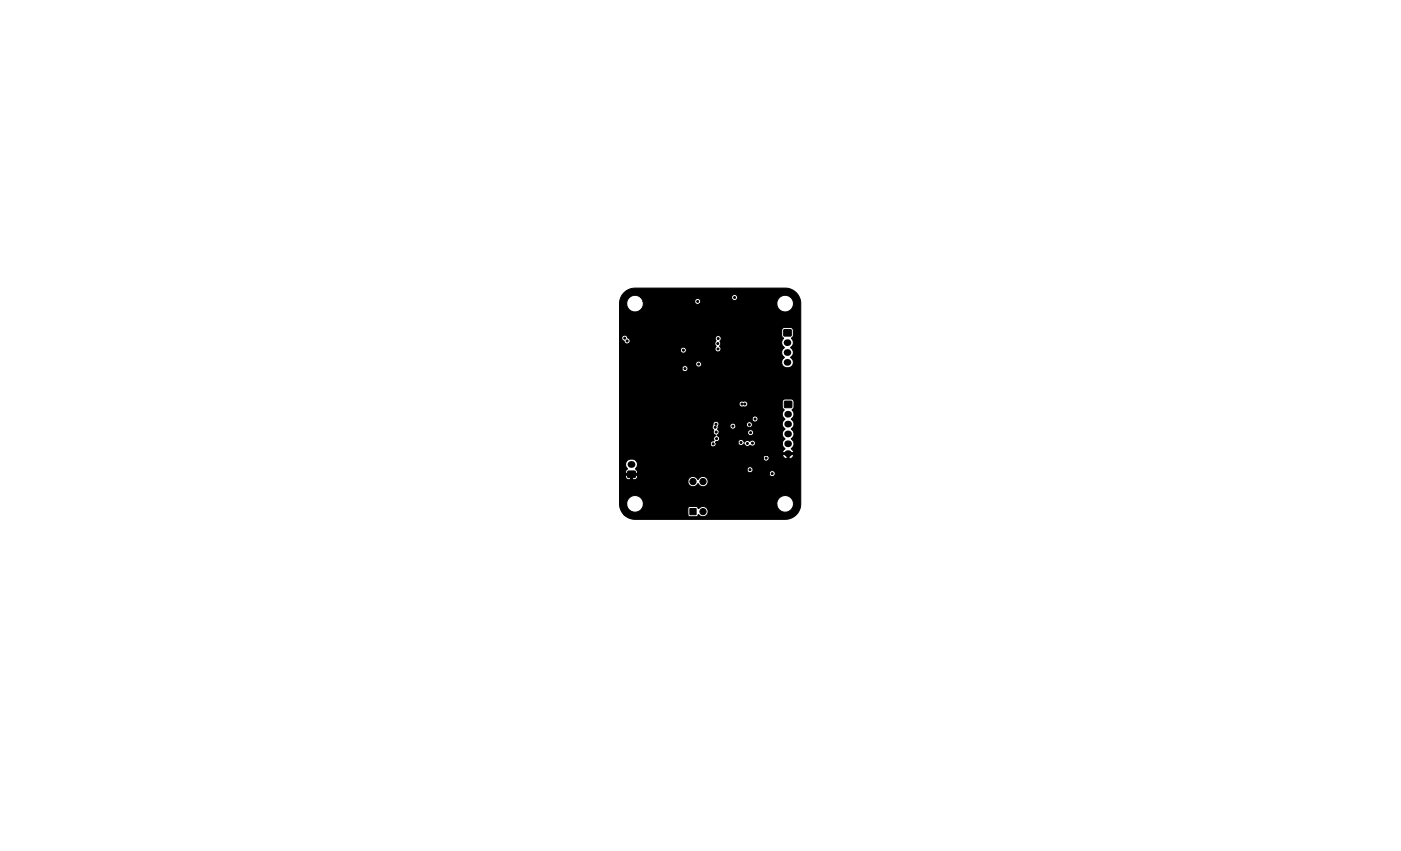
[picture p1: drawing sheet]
<svg xmlns="http://www.w3.org/2000/svg" width="356mm" height="216mm" viewBox="0 0 356 216" stroke-linecap="round" stroke-linejoin="round" font-family="sans-serif">
<g fill="#000" stroke="#000" stroke-width=".25">
<path d="M158.3 74.4a3.9 3.9 0 0 1 2.9-1.3h38.1a3.9 3.9 0 0 1 3.9 3.9v50.9a3.9 3.9 0 0 1-3.9 3.9h-38.2a3.9 3.9 0 0 1-2.7-1.2h16.2l.4 .5h1.7l.7-.5a1.32 1.32 0 0 0 2 0 1.32 1.32 0 0 0-.2-1.9 1.32 1.32 0 0 0-1.9 .3l-.5-.5-1.9 .1-.3 .3v1.7h-16.2l-.1-.1a3.9 3.9 0 0 1-1.1-2.5h1.9v.2a2.11 2.11 0 0 0 2.2 1.7 2.11 2.11 0 0 0 2-1.9h33.9v.2a2.11 2.11 0 0 0 3.4 1.3 2.11 2.11 0 0 0-.5-3.6 2.11 2.11 0 0 0-2.9 2.1h-33.9v-.3a2.11 2.11 0 0 0-2.2-2 2.11 2.11 0 0 0-2 2.3h-1.9v-5.8h17.4a1.35 1.35 0 0 0 1.1 1.3 1.35 1.35 0 0 0 1.5-.8 1.34 1.34 0 0 0 2 .5 1.34 1.34 0 0 0 0-2.1 1.34 1.34 0 0 0-2 .6 1.35 1.35 0 0 0-1.5-.8 1.35 1.35 0 0 0-1.1 1.3h-17.4v-1.2h1.6l.1 .4 .6 .3h1.7l.4-.3 .2-.4v-.4h-1.3v1.1h-.5v-1.1h-1.2v.4h-1.6v-.9h38l.1 .2a.76 .76 0 0 0 1.2 .5 .76 .76 0 0 0-.2-1.3 .76 .76 0 0 0-1.1 .6h-38v-2.3h1.6l.5 1.2-.5 .4v.7h3v-.5l-.3-.4h28.1a.76 .76 0 0 0 1.1 .7 .76 .76 0 0 0 .1-1.3 .76 .76 0 0 0-1.2 .4v.2h-28.1l-.2-.3a1.36 1.36 0 0 0 .4-1.5 1.36 1.36 0 0 0-1.2-.9h-.5a1.35 1.35 0 0 0-1.2 1v.3h-1.6v-1.6h36.5v.2a.76 .76 0 0 0 1.2 .4 .76 .76 0 0 0-.1-1.3 .76 .76 0 0 0-1.1 .7h-36.5v-.8l41.4 .1a1.3 1.3 0 0 0 1.2 .9h.5a1.3 1.3 0 0 0 1.2-1l-1.2-.1v1.1h-.5v-1.1l-42.6 .1v-2.8h23.1a.76 .76 0 0 0 .9 .8 .76 .76 0 0 0 .5-1.2h5.6v.2a.82 .82 0 0 0 .7 .6 .82 .82 0 0 0 .9-.4l.1 .1a.78 .78 0 0 0 .6 .6 .78 .78 0 0 0 .8-.3h.1a.76 .76 0 0 0 1.2-.5h6.9l.1 .7 .5 .7-.6 .9h2.9l-.7-1a1.41 1.41 0 0 0 .1-2.4l-.1-.1a1.43 1.43 0 0 0 .1-2.4l.4-.6 .2-.6-.1-.7-.5-.7a1.44 1.44 0 0 0 .1-2.3l.5-.7-.1-1.8-.5-.3h-1.6l-.5 .2-.2 .5v1.4l.4 .7a1.6 1.6 0 0 0 .2 2.4 1.37 1.37 0 0 0-.1 2.3l.1 .2a1.37 1.37 0 0 0-.1 2.3l.1 .2-.4 .5-.2 .6h-6.9a.76 .76 0 0 0-.4-.8 .76 .76 0 0 0-.9 .2h-.2a.9 .9 0 0 0-1.3 .3l-.1-.1a.76 .76 0 0 0-.5-.6 .76 .76 0 0 0-.8 .3l-.2 .4h-5.6l.2-.1a.81 .81 0 0 0 .7-.8 .81 .81 0 0 0-.6-.9l.5-.6h7.3v.1a.76 .76 0 0 0 1.2 .5 .76 .76 0 0 0-.1-1.3 .76 .76 0 0 0-1.1 .7h-7.3v-.4a.96 .96 0 0 1-.2-1.2l3-.1v.2a.76 .76 0 0 0 1 .5 .76 .76 0 0 0 .4-1.1h2.7l.1 .2a.76 .76 0 0 0 1.2 .4 .76 .76 0 0 0-.1-1.2 .76 .76 0 0 0-1.2 .6h-2.7a.76 .76 0 0 0-.9-.3 .76 .76 0 0 0-.5 .7h-3a.76 .76 0 0 0-.2-1.1 .76 .76 0 0 0-1.1 .4l-.1 .5a.79 .79 0 0 0 .3 1.2 .93 .93 0 0 0 .5 1.4l-.1 .1a.85 .85 0 0 0-.4 1.2l-.2 .1a.76 .76 0 0 0-.7 .7h-23.1v-6.3h33.7v.2a.76 .76 0 0 0 1.2 .4 .76 .76 0 0 0-.1-1.3 .76 .76 0 0 0-1.1 .7h-33.7v-3.8h30.4v.2a1.44 1.44 0 0 0 2 .3 .79 .79 0 0 0 0-1 .79 .79 0 0 0-1-.2 .76 .76 0 0 0-1 .7h-30.4v-9h15.9v.2a.76 .76 0 0 0 1.2 .4 .76 .76 0 0 0-.1-1.3 .76 .76 0 0 0-1.1 .7h-15.9v-1.1h19.4v.1a.76 .76 0 0 0 1.1 .6 .76 .76 0 0 0 .2-1.2h20.5l.4 1 .6 .3 .7 .1a1.41 1.41 0 0 0 1.2-1.1 1.41 1.41 0 0 0-.6-1.5 1.59 1.59 0 0 0 0-2.6h.1a1.35 1.35 0 0 0 .6-1.3l-.5-.9 .5-.8v-1.4l-.5-.6h-1.8l-.5 .3-.2 1.8 .5 .6a1.4 1.4 0 0 0 .1 2.3h.1a1.64 1.64 0 0 0 0 2.7l-.5 .4-.2 .7h-20.5a.76 .76 0 0 0-.8-.2 .76 .76 0 0 0-.5 .7h-19.4v-3.6h15.5v.2a.76 .76 0 0 0 1.2 .4 .76 .76 0 0 0-.1-1.2 .76 .76 0 0 0-1.1 .6h-15.5v-3h.6l.2 .5 .4 .4a.76 .76 0 0 0 1.2 .5h21.8v.1a.58 .58 0 0 1 .1 1.1 .79 .79 0 0 0 1.1 .8 .79 .79 0 0 0 0-1.4 1.1 1.1 0 0 0 .2-1.3 .78 .78 0 0 0 0-1.1 .78 .78 0 0 0-1.2 0 .78 .78 0 0 0 .1 1.1l-.3 .7h-21.8a.88 .88 0 0 0-.3-1.6 .76 .76 0 0 0-.8-.6 .76 .76 0 0 0-.7 .8h-.6v-8.6h1.9v.2a2.11 2.11 0 0 0 2.6 1.7 2.11 2.11 0 0 0 1.5-2.6h13.1v.1a.77 .77 0 0 0 1.1 .6h19.8v.2a2.11 2.11 0 0 0 3.4 1.3 2.11 2.11 0 0 0-.5-3.6 2.11 2.11 0 0 0-2.9 2.1h-19.8l.2-.1a.76 .76 0 0 0-.2-1.3 .76 .76 0 0 0-1.1 .7h-13.1l-.6-1h23.1v.1a.76 .76 0 0 0 1.2 .5 .76 .76 0 0 0-.1-1.3 .76 .76 0 0 0-1.1 .7h-23.1l-.6-.4a2.11 2.11 0 0 0-2.9 2.1h-1.9l.3-1.6zM199 83.7h1.8v1.5h-1.8zM199.1 101.8h1.8v1.6h-1.8zM159.4 119.6h1.8v1.5h-1.8zM175.1 129h1.6v1.6h-1.6z"/>
<circle cx="166.1" cy="79.1" r=".25"/>
<circle cx="166.1" cy="78.2" r=".25"/>
<circle cx="166.1" cy="77.3" r=".25"/>
<circle cx="166.1" cy="75.4" r=".25"/>
<circle cx="166.1" cy="74.4" r=".25"/>
<circle cx="166.1" cy="76.4" r=".25"/>
<circle cx="167.1" cy="78.2" r=".25"/>
<circle cx="167.1" cy="76.4" r=".25"/>
<circle cx="167.1" cy="74.4" r=".25"/>
<circle cx="167.1" cy="75.4" r=".25"/>
<circle cx="167.1" cy="77.3" r=".25"/>
<circle cx="167.1" cy="79.1" r=".25"/>
<circle cx="168.2" cy="76.4" r=".25"/>
<circle cx="168.2" cy="75.4" r=".25"/>
<circle cx="168.2" cy="74.4" r=".25"/>
<circle cx="177.1" cy="76.5" r=".25"/>
<circle cx="186.5" cy="75.5" r=".25"/>
<circle cx="158.6" cy="85.8" r=".25"/>
<circle cx="159.2" cy="86.5" r=".25"/>
<circle cx="164" cy="86.2" r=".25"/>
<circle cx="173.1" cy="97.2" r=".25"/>
<circle cx="173.4" cy="88.8" r=".25"/>
<circle cx="173.9" cy="93.5" r=".25"/>
<circle cx="177.3" cy="92.4" r=".25"/>
<circle cx="179" cy="89.7" r=".25"/>
<circle cx="179.1" cy="91" r=".25"/>
<circle cx="182.2" cy="87.2" r=".25"/>
<circle cx="182.2" cy="88.5" r=".25"/>
<circle cx="182.3" cy="85.9" r=".25"/>
<circle cx="189.7" cy="96.2" r=".25"/>
<circle cx="159.7" cy="112" r=".25"/>
<circle cx="171.2" cy="116" r=".25"/>
<circle cx="174" cy="105.7" r=".25"/>
<circle cx="174.1" cy="118.6" r=".25"/>
<circle cx="175.9" cy="112.5" r=".25"/>
<circle cx="178.5" cy="112.6" r=".25"/>
<circle cx="179.6" cy="112.5" r=".25"/>
<circle cx="181" cy="112.6" r=".25"/>
<circle cx="181.5" cy="108.4" r=".25"/>
<circle cx="181.7" cy="107.6" r=".25"/>
<circle cx="181.8" cy="109.6" r=".25"/>
<circle cx="181.9" cy="111.3" r=".25"/>
<circle cx="186" cy="108.1" r=".25"/>
<circle cx="186.7" cy="118.3" r=".25"/>
<circle cx="188.1" cy="112.3" r=".25"/>
<circle cx="188.3" cy="102.5" r=".25"/>
<circle cx="189" cy="102.5" r=".25"/>
<circle cx="189.7" cy="112.5" r=".25"/>
<circle cx="190.2" cy="108.6" r=".25"/>
<circle cx="190.2" cy="107.7" r=".25"/>
<circle cx="190.4" cy="119.2" r=".25"/>
<circle cx="190.5" cy="109.8" r=".25"/>
<circle cx="191" cy="112.4" r=".25"/>
<circle cx="191.6" cy="106.3" r=".25"/>
<circle cx="194.5" cy="116.2" r=".25"/>
<circle cx="195.2" cy="106.4" r=".25"/>
<circle cx="195.3" cy="108.3" r=".25"/>
<circle cx="175.9" cy="122.2" r=".79"/>
<circle cx="178.4" cy="129.8" r=".79"/>
<circle cx="178.4" cy="122.2" r=".79"/>
<circle cx="186.3" cy="120.5" r=".25"/>
<circle cx="195.9" cy="122" r=".25"/>
<circle cx="196" cy="120.2" r=".25"/>
</g>
<path d="M199.8 86.9h.2M199.8 89.4h.2M199.8 91.9h.2M160.1 117.8h.3M199.9 105.1h.3M199.9 107.6h.3M199.9 110.1h.3M199.9 112.6h.3M199.9 115.1h.3" fill="none" stroke="#000" stroke-width="1.7"/>
</svg>
